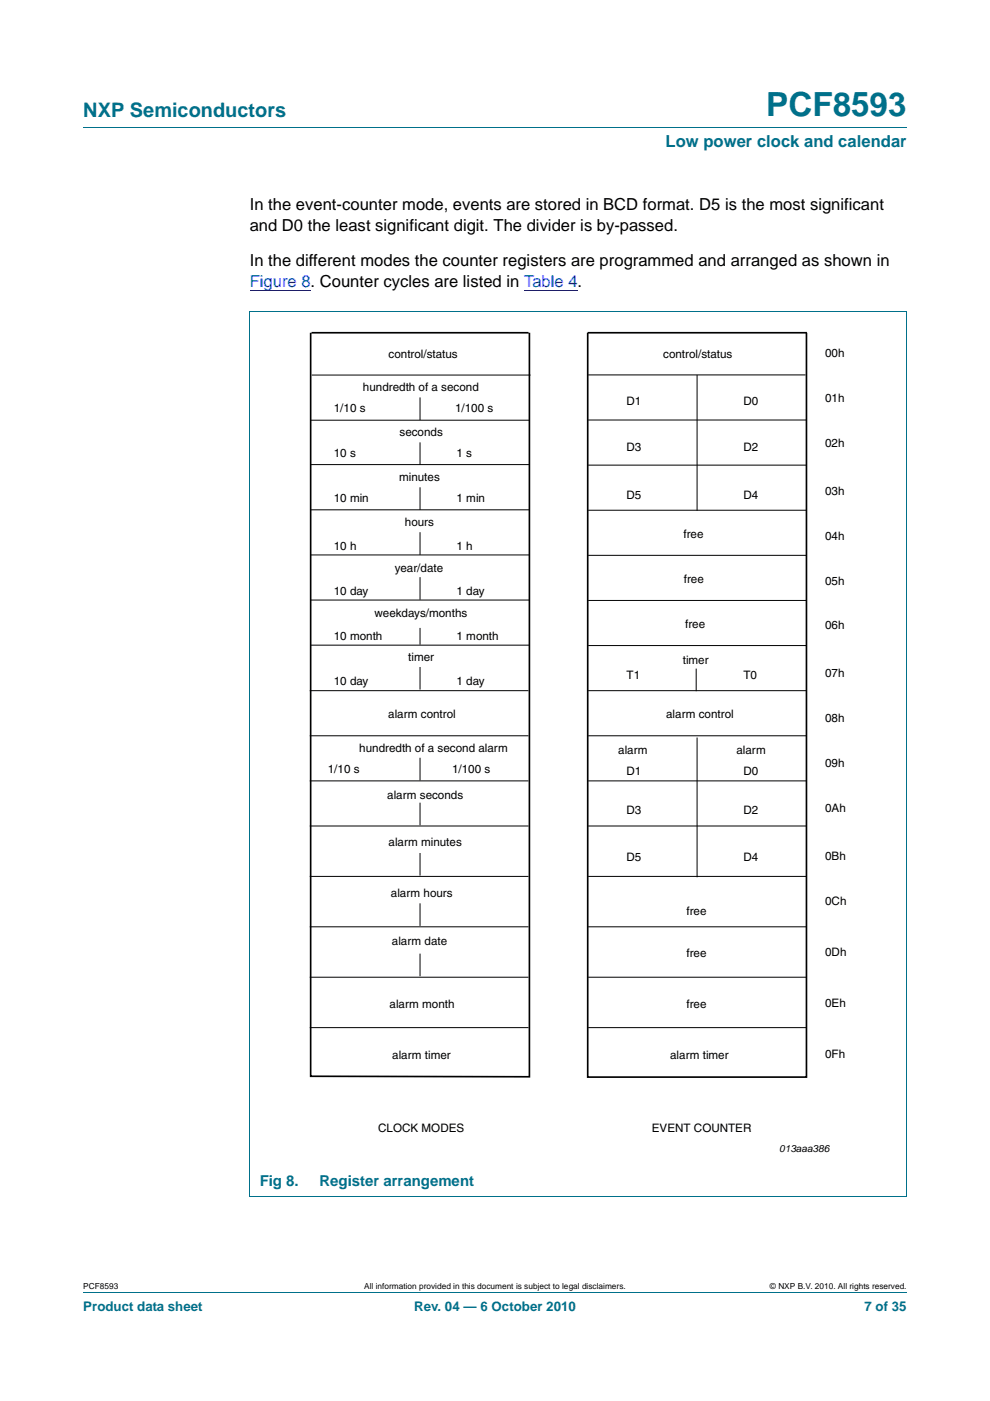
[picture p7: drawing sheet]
<svg xmlns="http://www.w3.org/2000/svg" width="210mm" height="297mm" viewBox="0 0 210 297" stroke-linecap="round" stroke-linejoin="round" font-family="sans-serif">
<defs><g id="words">
<text font-size="7" fill="#00708a" x="162.5" y="24.6">PCF8593</text>
<text font-size="4.2" fill="#00708a" x="17.7" y="24.9">NXP Semiconductors</text>
<text font-size="3.5" fill="#00708a" x="141.2" y="31.1">Low power clock and calendar</text>
<g font-size="3.5">
<text x="53" y="44.5">In the event-counter mode, events are stored in BCD format. D5 is the most significant</text>
<text x="53" y="48.9">and D0 the least significant digit. The divider is by-passed.</text>
<text x="53" y="56.5">In the different modes the counter registers are programmed and arranged as shown in</text>
</g>
<text font-size="3.5" fill="#00f" x="53" y="60.9">Figure 8. Counter cycles are listed in Table 4.</text>
<g font-size="3.2" fill="#00708a">
<text x="55.1" y="251.5">Fig 8.</text>
<text x="67.8" y="251.5">Register arrangement</text>
</g>
<g font-size="2.8" fill="#00708a">
<text x="17.7" y="277.9">Product data sheet</text>
<text x="87.8" y="277.9">Rev. 04 — 6 October 2010</text>
<text x="183.4" y="277.9">7 of 35</text>
</g>
<g font-size="2.5">
<text x="82.4" y="76">control/status</text>
<text x="140.7" y="76">control/status</text>
<text x="175" y="75.7">00h</text>
<text x="77" y="82.9">hundredth of a second</text>
<text x="70.8" y="87.4">1/10 s</text>
<text x="96.5" y="87.4">1/100 s</text>
<text x="132.9" y="85.8">D1</text>
<text x="157.7" y="85.8">D0</text>
<text x="175" y="85.2">01h</text>
<text x="84.7" y="92.5">seconds</text>
<text x="132.9" y="95.6">D3</text>
<text x="157.7" y="95.6">D2</text>
<text x="175" y="94.7">02h</text>
<text x="70.8" y="96.9">10 s</text>
<text x="84.7" y="102">minutes</text>
<text x="96.8" y="96.9">1 s</text>
<text x="70.8" y="106.4">10 min</text>
<text x="96.8" y="106.4">1 min</text>
<text x="132.9" y="105.8">D5</text>
<text x="157.7" y="105.8">D4</text>
<text x="175" y="104.9">03h</text>
<text x="85.9" y="111.5">hours</text>
<text x="70.8" y="116.6">10 h</text>
<text x="96.8" y="116.6">1 h</text>
<text x="145" y="114.1">free</text>
<text x="175" y="114.4">04h</text>
<text x="83.8" y="121.4">year/date</text>
<text x="145" y="123.6">free</text>
<text x="175" y="123.9">05h</text>
<text x="70.8" y="126.1">10 day</text>
<text x="79.5" y="130.9">weekdays/months</text>
<text x="96.8" y="126.1">1 day</text>
<text x="70.8" y="135.7">10 month</text>
<text x="96.8" y="135.7">1 month</text>
<text x="145.3" y="133.1">free</text>
<text x="175" y="133.5">06h</text>
<text x="86.6" y="140.1">timer</text>
<text x="132.9" y="143.9">T1</text>
<text x="144.8" y="140.7">timer</text>
<text x="157.7" y="143.9">T0</text>
<text x="175" y="143.6">07h</text>
<text x="70.8" y="145.2">10 day</text>
<text x="96.8" y="145.2">1 day</text>
<text x="82.3" y="152.2">alarm control</text>
<text x="141.3" y="152.2">alarm control</text>
<text x="175" y="153.2">08h</text>
<text x="76.2" y="159.5">hundredth of a second alarm</text>
<text x="131.1" y="159.8">alarm</text>
<text x="156.2" y="159.8">alarm</text>
<text x="69.5" y="163.9">1/10 s</text>
<text x="95.9" y="163.9">1/100 s</text>
<text x="132.9" y="164.2">D1</text>
<text x="157.7" y="164.2">D0</text>
<text x="175" y="162.7">09h</text>
<text x="82.1" y="169.3">alarm seconds</text>
<text x="132.9" y="172.5">D3</text>
<text x="157.7" y="172.5">D2</text>
<text x="175" y="172.2">0Ah</text>
<text x="82.4" y="179.5">alarm minutes</text>
<text x="132.9" y="182.6">D5</text>
<text x="157.7" y="182.6">D4</text>
<text x="175" y="182.4">0Bh</text>
<text x="82.9" y="190.3">alarm hours</text>
<text x="175" y="191.9">0Ch</text>
<text x="145.6" y="194.1">free</text>
<text x="83.1" y="200.4">alarm date</text>
<text x="145.6" y="203">free</text>
<text x="175" y="202.7">0Dh</text>
<text x="82.6" y="213.8">alarm month</text>
<text x="145.6" y="213.8">free</text>
<text x="175" y="213.5">0Eh</text>
<text x="83.2" y="224.6">alarm timer</text>
<text x="142.1" y="224.6">alarm timer</text>
<text x="175" y="224.3">0Fh</text>
<text x="80.2" y="240">CLOCK MODES</text>
<text x="138.3" y="240">EVENT COUNTER</text>
</g>
<text font-size="2.1" x="165.3" y="244.3">013aaa386</text>
<g font-size="1.8">
<text x="17.7" y="273.3">PCF8593</text>
<text x="77.3" y="273.3">All information provided in this document is subject to legal disclaimers.</text>
<text x="163.3" y="273.3">© NXP B.V. 2010. All rights reserved.</text>
</g>
</g></defs>
<path d="M17.7 27h174.6M52.9 66.1h139.4M53 66.2v187.4M192.3 66.2v187.4M52.9 253.6h139.4M17.7 273.9h174.6" fill="none" stroke="#00708a" stroke-width=".21"/>
<path d="M53 61.6h12.9M111.1 61.6h11.4" fill="none" stroke="#00f" stroke-width=".21"/>
<path d="M65.9 70.5v157.7l46.4 .1v-157.8M66.1 70.5h46M171.1 70.5v157.9h-46.4v-157.9h46.4" fill="none" stroke="#000" stroke-width=".35"/>
<g fill="none" stroke="#000" stroke-width=".21">
<path d="M66.1 79.5h46.4M124.8 79.5h46.1M147.9 79.5v28.8M65.9 98.5h46.4M65.9 89.1h46.4M89.1 84.3v4.8M89.1 93.8v4.8M124.8 89.1h46.3M124.8 98.6h46.3M65.8 108.1h46.4M65.8 117.7h46.4M89.1 103.3v4.8"/>
<path d="M89.1 112.8v4.8M124.8 108.2h46.3M124.8 117.7h46.3M65.8 127.2h46.4M65.8 136.8h46.4M89.1 122.4v4.8M89.1 133.1v3.6M124.8 127.3h46.3M124.8 136.9h46.3M65.7 146.4h46.4M65.7 156h46.4M89.1 141.4v4.8"/>
<path d="M124.8 146.4h46.3M124.8 156h46.3M147.7 141.8v4.7M147.9 156.4v29.6M65.7 165.6h46.4M65.7 175.1h46.4M89.1 160.7v4.7M89.1 170.2v4.8M124.8 165.6h46.3M124.8 175.1h46.3M65.7 185.8h46.4M65.7 196.5h46.4"/>
<path d="M89.1 180.9v4.7M89.1 191.5v4.8M124.8 185.8h46.3M124.8 196.5h46.3M65.7 207.2h46.4M65.7 217.9h46.4M89.1 202.2v4.8M124.8 207.2h46.3M124.8 217.9h46.3"/>
</g>
<use href="#words"/>
</svg>
